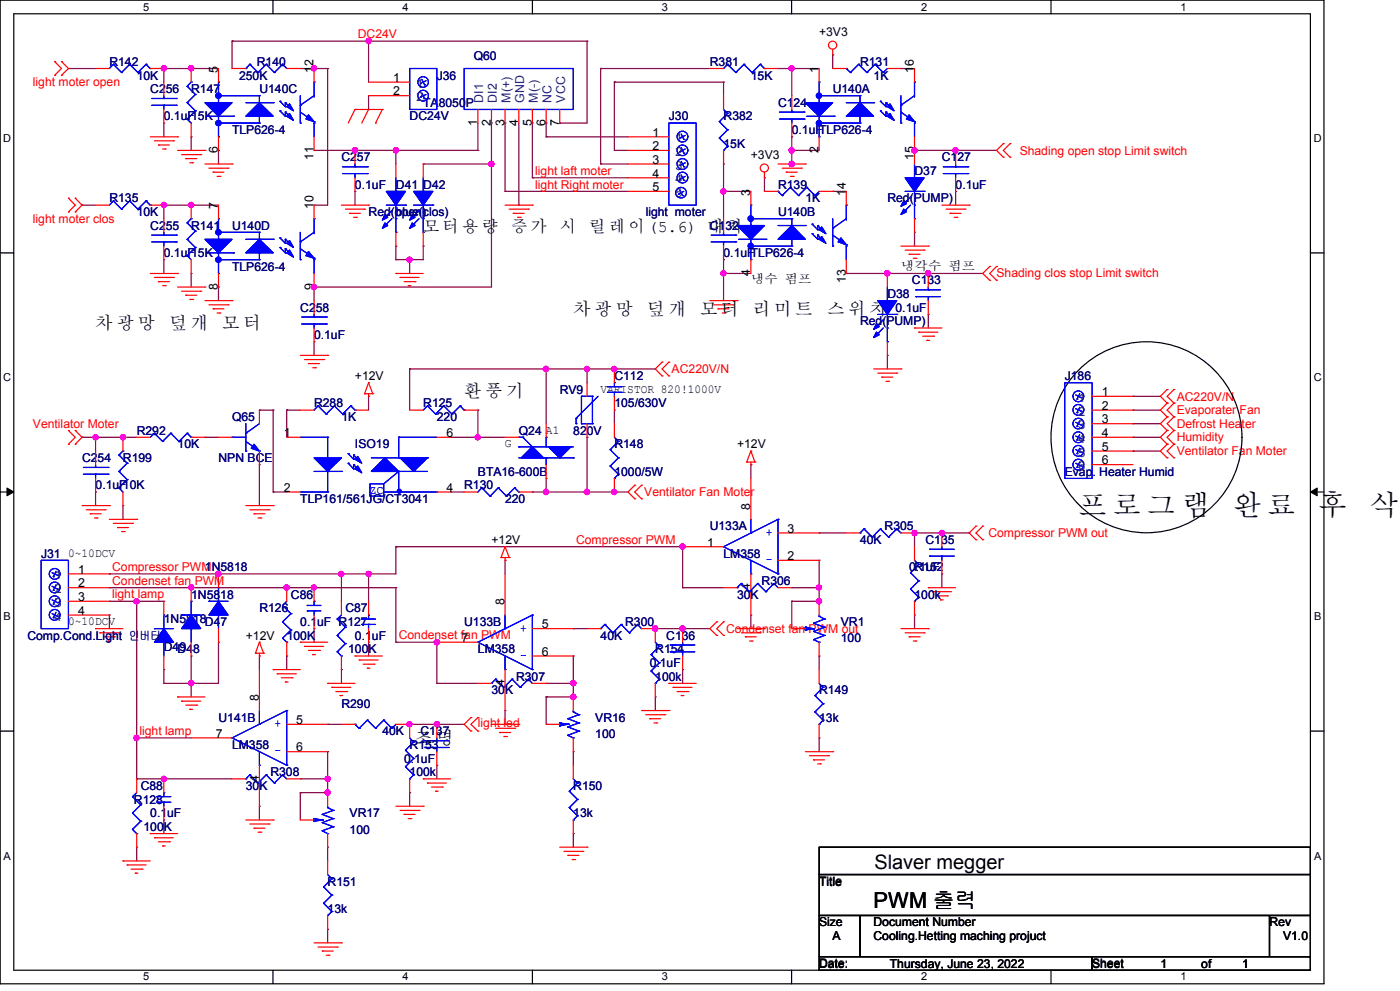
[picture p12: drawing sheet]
<svg xmlns="http://www.w3.org/2000/svg" width="297mm" height="210mm" viewBox="0 0 297 210" stroke-linecap="round" stroke-linejoin="round" font-family="sans-serif">
<defs><g id="words">
<g font-size="6">
<text x="228.5" y="109">프 로 그 램</text>
<text x="261.3" y="109">완 료</text>
<text x="279.4" y="109">후</text>
<text x="290.4" y="109">삭 제</text>
</g>
<text font-size="4.6" x="185.1" y="192.3">PWM 출력</text>
<text font-size="4.2" x="185.3" y="184">Slaver megger</text>
<g font-size="3.7">
<text x="20.2" y="69.6">차 광 망</text>
<text x="35.9" y="69.6">덮 개</text>
<text x="47.1" y="69.6">모 터</text>
<text x="121.5" y="66.7">차 광 망</text>
<text x="137.1" y="66.7">덮 개</text>
<text x="148.4" y="66.7">모 터</text>
<text x="159.6" y="66.7">리 미 트</text>
<text x="175.3" y="66.7">스 위 치</text>
<text x="98.3" y="84.1">환 풍 기</text>
<text x="87.9" y="157.6">조 명</text>
</g>
<g font-size="3.5">
<text x="89.7" y="49.1">모 터 용 량</text>
<text x="108.3" y="49.1">증 가</text>
<text x="118.7" y="49.1">시</text>
<text x="124.9" y="49.1">릴 레 이 (5.6) 대 치</text>
</g>
<g font-size="2.6" fill="#f00">
<text x="75.8" y="8.1">DC24V</text>
<text x="7" y="18.3">light moter open</text>
<text x="216.1" y="32.7">Shading open stop Limit switch</text>
<text x="113.4" y="37.1">light laft moter</text>
<text x="113.4" y="39.9">light Right moter</text>
<text x="7" y="47.2">light moter clos</text>
<text x="211.2" y="58.8">Shading clos stop Limit switch</text>
<text x="142.3" y="79">AC220V/N</text>
<text x="249.4" y="84.8">AC220V/N</text>
<text x="249.4" y="87.7">Evaporater Fan</text>
<text x="7" y="90.6">Ventilator Moter</text>
<text x="249.4" y="90.6">Defrost Heater</text>
<text x="249.4" y="93.5">Humidity</text>
<text x="249.4" y="96.4">Ventilator Fan Moter</text>
<text x="136.5" y="105.1">Ventilator Fan Moter</text>
<text x="209.4" y="113.8">Compressor PWM out</text>
<text x="122.1" y="115.2">Compressor PWM</text>
<text x="23.8" y="121">Compressor PWM</text>
<text x="23.8" y="123.9">Condenset fan PWM</text>
<text x="23.8" y="126.8">light lamp</text>
<text x="84.5" y="135.4">Condenset fan PWM</text>
<text x="153.9" y="134">Condenset fan PWM out</text>
<text x="29.6" y="155.7">light lamp</text>
<text x="101.3" y="154">light led</text>
</g>
<g font-size="2.6">
<text x="173.6" y="7.6">+3V3</text>
<text x="46.2" y="15.4" transform="rotate(-90 46.2 15.4)">5</text>
<text x="66.4" y="15.4" transform="rotate(-90 66.4 15.4)">12</text>
<text x="83.3" y="17.3">1</text>
<text x="173.5" y="15.4" transform="rotate(-90 173.5 15.4)">1</text>
<text x="193.7" y="15.4" transform="rotate(-90 193.7 15.4)">16</text>
<text x="83.3" y="20.2">2</text>
<text x="101.2" y="26.7" transform="rotate(-90 101.2 26.7)">1</text>
<text x="104" y="26.7" transform="rotate(-90 104 26.7)">2</text>
<text x="106.9" y="26.7" transform="rotate(-90 106.9 26.7)">3</text>
<text x="109.8" y="26.7" transform="rotate(-90 109.8 26.7)">4</text>
<text x="112.7" y="26.7" transform="rotate(-90 112.7 26.7)">5</text>
<text x="115.6" y="26.7" transform="rotate(-90 115.6 26.7)">6</text>
<text x="118.5" y="26.7" transform="rotate(-90 118.5 26.7)">7</text>
<text x="138.3" y="28.9">1</text>
<text x="46.2" y="32.5" transform="rotate(-90 46.2 32.5)">6</text>
<text x="66.4" y="33.9" transform="rotate(-90 66.4 33.9)">11</text>
<text x="138.3" y="31.8">2</text>
<text x="138.3" y="34.7">3</text>
<text x="159.1" y="33.6">+3V3</text>
<text x="173.5" y="32.5" transform="rotate(-90 173.5 32.5)">2</text>
<text x="193.7" y="33.9" transform="rotate(-90 193.7 33.9)">15</text>
<text x="138.3" y="37.6">4</text>
<text x="138.3" y="40.5">5</text>
<text x="159" y="41.4" transform="rotate(-90 159 41.4)">3</text>
<text x="179.2" y="41.4" transform="rotate(-90 179.2 41.4)">14</text>
<text x="46.2" y="44.3" transform="rotate(-90 46.2 44.3)">7</text>
<text x="66.4" y="44.3" transform="rotate(-90 66.4 44.3)">10</text>
<text x="159" y="58.5" transform="rotate(-90 159 58.5)">4</text>
<text x="179.2" y="59.9" transform="rotate(-90 179.2 59.9)">13</text>
<text x="190.9" y="57.1">냉각수 펌프</text>
<text x="46.2" y="61.4" transform="rotate(-90 46.2 61.4)">8</text>
<text x="66.4" y="61.4" transform="rotate(-90 66.4 61.4)">9</text>
<text x="159.1" y="60">냉수 펌프</text>
<text x="75.2" y="80.5">+12V</text>
<text x="127.3" y="83.2">VARISTOR 820!1000V</text>
<text x="233.5" y="83.9">1</text>
<text x="233.5" y="86.8">2</text>
<text x="233.5" y="89.7">3</text>
<text x="60.2" y="92.6">1</text>
<text x="94.6" y="92.6">6</text>
<text x="107" y="94.7">G</text>
<text x="156.2" y="94.9">+12V</text>
<text x="233.5" y="92.6">4</text>
<text x="233.5" y="95.5">5</text>
<text x="233.5" y="98.4">6</text>
<text x="60.2" y="104.2">2</text>
<text x="94.6" y="104.2">4</text>
<text x="159" y="108" transform="rotate(-90 159 108)">8</text>
<text x="166.9" y="112.8">3</text>
<text x="14.4" y="117.9">0~10DCV</text>
<text x="104.2" y="115.2">+12V</text>
<text x="149.9" y="115.8">1</text>
<text x="166.9" y="118.6">2</text>
<text x="16.5" y="121.5">1</text>
<text x="16.5" y="124.4">2</text>
<text x="159" y="125" transform="rotate(-90 159 125)">4</text>
<text x="16.5" y="127.3">3</text>
<text x="16.5" y="130.2">4</text>
<text x="106.9" y="128.2" transform="rotate(-90 106.9 128.2)">8</text>
<text x="14.4" y="132.4">0~10DCV</text>
<text x="52.1" y="135.5">+12V</text>
<text x="97.8" y="136">7</text>
<text x="114.9" y="133.1">5</text>
<text x="114.9" y="138.9">6</text>
<text x="54.8" y="148.5" transform="rotate(-90 54.8 148.5)">8</text>
<text x="106.9" y="145.3" transform="rotate(-90 106.9 145.3)">4</text>
<text x="62.8" y="153.4">5</text>
<text x="45.7" y="156.3">7</text>
<text x="62.8" y="159.2">6</text>
<text x="54.8" y="165.6" transform="rotate(-90 54.8 165.6)">4</text>
<text x="173.6" y="187.6">Title</text>
<text x="173.6" y="196.2">Size</text>
<text x="185.1" y="196.2">Document Number</text>
<text x="269" y="196.2">Rev</text>
<text x="176.4" y="199.2">A</text>
<text x="185.1" y="199.2">Cooling.Hetting maching projuct</text>
<text x="271.9" y="199.2">V1.0</text>
<text x="173.6" y="205">Date:</text>
<text x="188.6" y="205">Thursday, June 23, 2022</text>
<text x="231.4" y="205">Sheet</text>
<text x="245.9" y="205">1</text>
<text x="254.6" y="205">of</text>
<text x="263.2" y="205">1</text>
</g>
<g font-size="2.6" fill="#000080">
<text x="23.2" y="13.9">R142</text>
<text x="29" y="16.8">10K</text>
<text x="50.7" y="16.8">250K</text>
<text x="54.4" y="13.9">R140</text>
<text x="92.6" y="16.8">J36</text>
<text x="100.4" y="12.8">Q60</text>
<text x="150.4" y="13.9">R381</text>
<text x="159.1" y="16.8">15K</text>
<text x="182.3" y="13.9">R131</text>
<text x="185.1" y="16.8">1K</text>
<text x="31.8" y="19.7">C256</text>
<text x="40.5" y="19.7">R147</text>
<text x="55" y="19.7">U140C</text>
<text x="89.7" y="22.6">TA8050P</text>
<text x="164.9" y="22.6">C124</text>
<text x="176.5" y="19.7">U140A</text>
<text x="34.7" y="25.5">0.1uF15K</text>
<text x="49.2" y="28.4">TLP626-4</text>
<text x="86.8" y="25.5">DC24V</text>
<text x="141.7" y="25.5">J30</text>
<text x="153.3" y="25.5">R382</text>
<text x="167.8" y="28.4">0.1uF</text>
<text x="173.6" y="28.4">TLP626-4</text>
<text x="72.4" y="34.2">C257</text>
<text x="153.3" y="31.3">15K</text>
<text x="199.6" y="34.2">C127</text>
<text x="75.2" y="40">0.1uF</text>
<text x="83.9" y="40">D41</text>
<text x="89.7" y="40">D42</text>
<text x="164.9" y="40">R139</text>
<text x="193.8" y="37.1">D37</text>
<text x="202.5" y="40">0.1uF</text>
<text x="23.2" y="42.9">R135</text>
<text x="29" y="45.8">10K</text>
<text x="78.1" y="45.8">Red(open)</text>
<text x="83.9" y="45.8">blue(clos)</text>
<text x="136.8" y="45.8">light moter</text>
<text x="164.9" y="45.8">U140B</text>
<text x="170.7" y="42.9">1K</text>
<text x="188" y="42.9">Red(PUMP)</text>
<text x="31.8" y="48.7">C255</text>
<text x="40.5" y="48.7">R141</text>
<text x="49.2" y="48.7">U140D</text>
<text x="150.4" y="48.7">C132</text>
<text x="34.7" y="54.5">0.1uF15K</text>
<text x="49.2" y="57.3">TLP626-4</text>
<text x="153.3" y="54.5">0.1uF</text>
<text x="159.1" y="54.5">TLP626-4</text>
<text x="188.1" y="63.1">D38</text>
<text x="193.3" y="60.3">C133</text>
<text x="63.6" y="66">C258</text>
<text x="66.6" y="71.8">0.1uF</text>
<text x="182.3" y="68.9">Red(PUMP)</text>
<text x="189.8" y="66">0.1uF</text>
<text x="118.6" y="83.4">RV9</text>
<text x="130.2" y="80.5">C112</text>
<text x="225.6" y="80.5">J186</text>
<text x="49.2" y="89.2">Q65</text>
<text x="66.6" y="86.3">R288</text>
<text x="72.4" y="89.2">1K</text>
<text x="89.7" y="86.3">R125</text>
<text x="92.6" y="89.2">220</text>
<text x="130.2" y="86.3">105/630V</text>
<text x="29" y="92.1">R292</text>
<text x="37.6" y="94.9">10K</text>
<text x="75.2" y="94.9">ISO19</text>
<text x="109.9" y="92.1">Q24 A1</text>
<text x="121.5" y="92.1">820V</text>
<text x="130.2" y="94.9">R148</text>
<text x="17.4" y="97.9">C254</text>
<text x="26" y="97.9">R199</text>
<text x="46.3" y="97.9">NPN BCE</text>
<text x="101.3" y="100.7">BTA16-600B</text>
<text x="130.2" y="100.7">1000/5W</text>
<text x="225.6" y="100.7">Evap. Heater Humid</text>
<text x="20.3" y="103.7">0.1uF10K</text>
<text x="63.6" y="106.5">TLP161/561JG/CT3041</text>
<text x="98.4" y="103.7">R130</text>
<text x="107" y="106.5">220</text>
<text x="150.4" y="112.3">U133A</text>
<text x="187.5" y="112.3">R305</text>
<text x="8.7" y="118.1">J31</text>
<text x="153.3" y="118.1">LM358</text>
<text x="182.3" y="115.2">40K</text>
<text x="196.1" y="115.2">C135</text>
<text x="43.4" y="121">1N5818</text>
<text x="161.4" y="123.9">R306</text>
<text x="192.7" y="121">0.1uF</text>
<text x="193.8" y="121">R152</text>
<text x="40.5" y="126.8">1N5818</text>
<text x="55" y="129.7">R126</text>
<text x="61.7" y="126.8">C86</text>
<text x="73.2" y="129.7">C87</text>
<text x="156.2" y="126.8">30K</text>
<text x="193.8" y="126.8">100k</text>
<text x="5.8" y="135.5">Comp.Cond.Light 인버터</text>
<text x="34.7" y="137.8">D49</text>
<text x="34.7" y="132">1N5818D47</text>
<text x="60.8" y="135.5">100K</text>
<text x="63.6" y="132.6">0.1uF R127</text>
<text x="75.2" y="135.5">0.1uF</text>
<text x="98.4" y="132.6">U133B</text>
<text x="127.3" y="135.5">40K</text>
<text x="132.5" y="132.6">R300</text>
<text x="141.2" y="135.5">C136</text>
<text x="178.2" y="132.6">VR1</text>
<text x="178.2" y="136.1">100</text>
<text x="37.6" y="138.4">D48</text>
<text x="73.8" y="138.4">100K</text>
<text x="101.3" y="138.4">LM358</text>
<text x="137.7" y="141.3">0.1uF</text>
<text x="138.9" y="138.4">R154</text>
<text x="72.4" y="149.9">R290</text>
<text x="104.2" y="147.1">30K</text>
<text x="109.4" y="144.2">R307</text>
<text x="138.9" y="144.2">100k</text>
<text x="173.6" y="147.1">R149</text>
<text x="46.3" y="152.8">U141B</text>
<text x="81" y="155.7">40K</text>
<text x="89.1" y="155.7">C137</text>
<text x="126.1" y="152.8">VR16</text>
<text x="173.6" y="152.8">13k</text>
<text x="49.2" y="158.6">LM358</text>
<text x="85.6" y="161.5">0.1uF</text>
<text x="86.8" y="158.6">R153</text>
<text x="126.1" y="156.3">100</text>
<text x="29.8" y="167.3">C88</text>
<text x="52.1" y="167.3">30K</text>
<text x="57.3" y="164.4">R308</text>
<text x="86.8" y="164.4">100k</text>
<text x="121.5" y="167.3">R150</text>
<text x="28.4" y="170.2">R128</text>
<text x="31.8" y="173.1">0.1uF</text>
<text x="74.1" y="173.1">VR17</text>
<text x="121.5" y="173.1">13k</text>
<text x="30.4" y="176">100K</text>
<text x="74.1" y="176.6">100</text>
<text x="69.4" y="187.6">R151</text>
<text x="69.4" y="193.4">13k</text>
</g>
<g font-size="2.6" fill="#004080">
<text x="88.3" y="18.6">1</text>
<text x="88.3" y="21.5">2</text>
<text x="102.4" y="21.7" transform="rotate(-90 102.4 21.7)">DI1</text>
<text x="105.3" y="21.7" transform="rotate(-90 105.3 21.7)">DI2</text>
<text x="108.2" y="21.7" transform="rotate(-90 108.2 21.7)">M(+)</text>
<text x="111.1" y="21.7" transform="rotate(-90 111.1 21.7)">GND</text>
<text x="114" y="21.7" transform="rotate(-90 114 21.7)">M(-)</text>
<text x="116.9" y="21.7" transform="rotate(-90 116.9 21.7)">NC</text>
<text x="119.8" y="21.7" transform="rotate(-90 119.8 21.7)">VCC</text>
<text x="143.2" y="30.2">1</text>
<text x="143.2" y="33">2</text>
<text x="143.2" y="35.9">3</text>
<text x="143.2" y="38.8">4</text>
<text x="143.2" y="41.7">5</text>
<text x="228.6" y="85.1">1</text>
<text x="228.6" y="88">2</text>
<text x="228.6" y="90.9">3</text>
<text x="228.6" y="93.8">4</text>
<text x="228.6" y="96.7">5</text>
<text x="228.6" y="99.6">6</text>
<text x="11.6" y="122.7">1</text>
<text x="11.6" y="125.7">2</text>
<text x="11.6" y="128.5">3</text>
<text x="11.6" y="131.5">4</text>
</g>
<g font-size="2.6" fill="#00f">
<text x="78.4" y="104.5">ZC</text>
<text x="162.3" y="113.5">+</text>
<text x="162.3" y="119.3">-</text>
<text x="110.2" y="133.8">+</text>
<text x="110.2" y="139.6">-</text>
<text x="58.1" y="154.1">+</text>
<text x="58.1" y="159.8">-</text>
</g>
<g font-size="2.3">
<text x="30.4" y="2.2">5</text>
<text x="85.3" y="2.2">4</text>
<text x="140.3" y="2.2">3</text>
<text x="195.2" y="2.2">2</text>
<text x="250.2" y="2.2">1</text>
<text x=".7" y="30.1">D</text>
<text x="278.4" y="30.1">D</text>
<text x=".7" y="80.7">C</text>
<text x="278.4" y="80.7">C</text>
<text x=".8" y="131.4">B</text>
<text x="278.5" y="131.4">B</text>
<text x=".8" y="182.1">A</text>
<text x="278.5" y="182.1">A</text>
<text x="30.4" y="207.6">5</text>
<text x="85.3" y="207.6">4</text>
<text x="140.3" y="207.6">3</text>
<text x="195.2" y="207.6">2</text>
<text x="250.2" y="207.6">1</text>
</g>
</g></defs>
<g fill="none" stroke="#000" stroke-width=".25">
<path d="M0 0h280.6v208.4h-280.6zM2.9 2.9h274.8v202.6h-274.8zM57.8 0v2.9M112.8 0v2.9M167.8 0v2.9M222.7 0v2.9M0 53.6h2.9M277.7 53.6h2.9M0 104.2h2.9M277.7 104.2h2.9M0 154.9h2.9M277.7 154.9h2.9"/>
<path d="M173.6 179.4h104.1v5.8h-104.1zM173.6 185.2h104.1v8.7h-104.1zM173.6 193.9h8.7v8.7h-8.7zM182.3 193.9h86.7v8.7h-86.7zM269 193.9h8.7v8.7h-8.7zM57.8 205.5v2.9M112.8 205.5v2.9M167.8 205.5v2.9M173.6 202.6h57.8v2.9h-57.8zM222.7 205.5v2.9M231.4 202.6h46.3v2.9h-46.3z"/>
<circle cx="243" cy="92.6" r="20.2"/>
</g>
<path d="M1.5 103.4l1.4 .8-1.4 .8zM277.7 104.2l1.4-.8v1.6z" fill="#000" stroke="#000" stroke-width=".21"/>
<g fill="none" stroke="#800040" stroke-width=".25">
<path d="M14.5 14.5h5.8M14.5 14.5h.1M34.7 14.5h11.6M34.7 14.5h.1M34.7 14.5v2.9M40.5 14.5h.1M49.2 8.7h.1M49.2 8.7v5.8M49.2 8.7h75.2M63.6 14.5h5.8M63.6 14.5h.1M66.6 14.5h.1"/>
<path d="M69.4 14.5h.1M69.4 14.5v29h-2.8M78.1 8.7h.1M78.1 8.7v8.7M124.4 8.7h.1M124.4 8.7v17.4h-5.8M127.3 14.5h.1M127.3 14.5h23.1M127.3 14.5v20.2M130.2 17.4h.1M130.2 17.4v14.5M130.2 17.4h23.1"/>
<path d="M153.3 17.4h.1M153.3 17.4v2.9M164.9 14.5h.1M164.9 14.5h8.7M167.8 14.5h.1M167.8 14.5v5.8M176.5 11.6h.1M176.5 11.6v2.9M190.9 14.5h.1M190.9 14.5h2.9M34.7 26.1h.1M34.7 26.1v2.9"/>
<path d="M40.5 29h.1M40.5 29v2.9M46.3 31.9h.1M46.3 31.9v2.8M66.6 31.9h34.7M66.6 31.9h.1M75.2 31.9h.1M78.1 20.3h.1M78.1 20.3v2.9M83.9 31.9h.1M83.9 31.9v2.8M89.7 34.7h14.5"/>
<path d="M89.7 34.7h.1M101.3 31.9h.1M101.3 26.1v5.8M104.2 34.7h.1M104.2 26.1h.1M104.2 26.1v34.7h-37.6M107 26.1h.1M107 26.1v14.4M109.9 26.1v17.4M112.8 37.7h20.3M112.8 37.7h.1M112.8 26.1h.1"/>
<path d="M112.8 26.1v11.6M115.7 29h17.4M115.7 29h.1M115.7 26.1h.1M115.7 26.1v2.9M118.6 26.1h.1M127.3 34.7h5.8M127.3 34.7h.1M130.2 31.9h.1M130.2 31.9h2.9M153.3 34.7h.1M153.3 34.7v11.6"/>
<path d="M162 37.7h.1M162 37.7v2.8M167.8 31.9h5.8M167.8 31.9h.1M167.8 29h.1M167.8 29v5.7M193.8 31.9h17.4M193.8 31.9h.1M202.5 31.9h.1M17.4 43.5h.1M17.4 43.5h2.9M34.7 43.5h11.6"/>
<path d="M34.7 55h.1M34.7 43.5h.1M34.7 43.5v2.8M34.7 55v2.9M40.5 57.9h.1M40.5 43.5h.1M40.5 57.9v2.9M66.6 43.5h.1M75.2 40.5h.1M75.2 40.5v3M83.9 52.1h.1M83.9 55h.1"/>
<path d="M83.9 52.1v2.9M86.8 55h.1M86.8 55v2.9M89.7 52.1h.1M89.7 52.1v2.9h-5.8M107 40.5h26.1M107 40.5h.1M109.9 43.5h.1M153.3 57.9h5.8M153.3 40.5h5.8M153.3 57.9h.1M153.3 40.5h.1"/>
<path d="M153.3 55h.1M153.3 55v8.7M176.5 40.5h.1M176.5 40.5h2.8M179.3 57.9h29M179.3 57.9h.1M188.1 57.9h.1M193.8 49.2h.1M193.8 49.2v2.9M196.7 57.9h.1M202.5 40.5h.1M202.5 40.5v3"/>
<path d="M46.3 60.8h.1M46.3 60.8v2.9M66.6 60.8h.1M66.6 72.4h.1M66.6 60.8v2.9M66.6 72.4v2.9M86.8 78.1h52.1M86.8 78.1h.1M86.8 78.1v8.8M115.7 78.1h.1M115.7 78.1v11.6M124.4 78.1h.1"/>
<path d="M124.4 78.1v3M130.2 78.1h.1M188.1 75.3h.1M188.1 75.3v2.8M196.7 66.6h.1M196.7 66.6v2.9M17.4 92.6h.1M17.4 92.6h11.6M20.3 92.6h.1M20.3 92.6v2.9M26 92.6h.1M43.4 92.6h2.9"/>
<path d="M43.4 92.6h.1M55 86.9h.1M55 98.4h.1M55 98.4v8.7M55 86.9h2.9M57.9 86.9h.1M57.9 86.9v17.3M60.8 86.9h.1M60.8 86.9v5.7M60.8 86.9h2.8M78.1 83.9h.1M78.1 83.9v3"/>
<path d="M95.5 92.6h11.5M95.5 92.6h.1M101.3 92.6h.1M101.3 86.9h.1M101.3 86.9v5.7M124.4 92.6h.1M124.4 92.6v11.6M130.2 86.9h.1M130.2 86.9v2.8M159.1 98.4h.1M159.1 98.4v2.9M240.1 92.6h5.8"/>
<path d="M240.1 86.9h5.8M240.1 83.9h5.8M240.1 89.7h5.8M240.1 95.5h5.8M240.1 83.9h.1M240.1 86.9h.1M240.1 89.7h.1M240.1 92.6h.1M240.1 95.5h.1M20.3 104.2h.1M20.3 104.2v2.9M26 107.1h.1"/>
<path d="M26 107.1v2.9M57.9 104.2h2.9M57.9 104.2h.1M83.9 115.8h.1M83.9 115.8v5.8h-60.7M83.9 115.8h60.8M95.5 104.2h.1M95.5 104.2h2.9M107 118.7h.1M107 118.7v2.9M112.8 104.2h20.3M112.8 104.2h.1"/>
<path d="M115.7 101.3h.1M115.7 104.2h.1M115.7 101.3v2.9M124.4 104.2h.1M130.2 104.2h.1M144.7 115.8h.1M144.7 115.8v8.7M173.6 112.9h.1M173.6 118.7h.1M173.6 118.7v8.7h-5.8M173.6 112.9h5.7M193.8 112.9h.1"/>
<path d="M193.8 112.9v2.9M193.8 112.9h11.6M199.6 112.9h.1M205.4 112.9h.1M23.2 124.5h60.7M23.2 127.4h11.5M23.2 130.3h.1M23.2 127.4h.1M23.2 121.6h.1M23.2 124.5h.1M23.2 130.3v2.9M29 127.4v37.6"/>
<path d="M34.7 127.4h.1M40.5 138.9h.1M40.5 124.5h.1M40.5 138.9v8.7M46.3 136h.1M46.3 121.6h.1M46.3 136v8.7h-11.6M55 138.9h.1M55 138.9v2.9M60.8 138.9h.1M60.8 124.5h.1M60.8 138.9v2.9"/>
<path d="M66.6 124.5h.1M66.6 133.2h.1M66.6 133.2v2.8M72.4 121.6h.1M72.4 121.6v5.8M78.1 121.6h.1M78.1 136h.1M78.1 121.6v5.8M78.1 136v2.9M83.9 136h8.7M83.9 136h.1M83.9 124.5h.1"/>
<path d="M83.9 124.5v11.5M92.6 136h.1M92.6 136v8.7M121.5 133.2h2.9M121.5 133.2h.1M121.5 138.9h.1M121.5 138.9v8.7h-5.8M138.9 133.2h.1M138.9 133.2h11.5M144.7 124.5h8.6M144.7 124.5h.1M144.7 133.2h.1"/>
<path d="M159.1 130.3h.1M159.1 130.3v2.9M167.8 124.5h5.8M167.8 124.5h.1M167.8 127.4h.1M167.8 127.4v5.8M173.6 124.5h.1M173.6 138.9h.1M173.6 138.9v2.9M193.8 130.3h.1M193.8 130.3v2.9M199.6 121.6h.1"/>
<path d="M199.6 121.6v2.9M29 156.3h.1M29 156.3h11.5M34.7 141.8h.1M34.7 144.7h.1M34.7 141.8v2.9M40.5 144.7h.1M69.4 153.4h3M69.4 153.4h.1M69.4 159.2h.1M69.4 159.2v8.7h-5.8M72.4 141.8h.1"/>
<path d="M72.4 141.8v2.9M86.8 153.4h.1M86.8 153.4h11.6M92.6 144.7h8.7M92.6 153.4h.1M92.6 144.7h.1M107 150.5h.1M107 150.5v2.9M115.7 144.7h.1M115.7 147.6h.1M115.7 147.6v5.8M115.7 144.7h5.8"/>
<path d="M121.5 144.7h.1M121.5 159.2h.1M121.5 159.2v2.9M138.9 147.6h.1M138.9 147.6v2.9M144.7 141.8h.1M144.7 141.8v2.9M173.6 156.3h.1M173.6 156.3v2.9M29 179.4h.1M29 165h.1M29 179.4v3"/>
<path d="M29 165h20.2M34.7 165h.1M34.7 173.7h.1M34.7 173.7v2.9M55 170.8h.1M55 170.8v2.9M63.6 165h5.8M63.6 165h.1M63.6 167.9h.1M63.6 167.9v5.8M69.4 165h.1M69.4 179.4h.1"/>
<path d="M69.4 179.4v3M86.8 167.9h.1M86.8 167.9v2.9M92.6 162.1h.1M92.6 162.1v2.9M121.5 176.6h.1M121.5 176.6v2.8M69.4 196.8h.1M69.4 196.8v2.9"/>
</g>
<g fill="#f0f" stroke="#f0f" stroke-width=".25">
<circle cx="66.5" cy="124.4" r=".55"/>
<circle cx="78.1" cy="121.6" r=".55"/>
<circle cx="92.6" cy="153.4" r=".55"/>
<circle cx="202.5" cy="31.8" r=".56"/>
<circle cx="193.8" cy="31.8" r=".56"/>
<circle cx="188" cy="57.9" r=".55"/>
<circle cx="167.8" cy="34.7" r=".55"/>
<circle cx="20.3" cy="92.6" r=".55"/>
<circle cx="26" cy="92.6" r=".55"/>
<circle cx="101.2" cy="92.6" r=".55"/>
<circle cx="40.5" cy="43.4" r=".55"/>
<circle cx="34.7" cy="43.4" r=".55"/>
<circle cx="40.5" cy="14.5" r=".55"/>
<circle cx="34.7" cy="14.5" r=".55"/>
<circle cx="104.1" cy="34.7" r=".56"/>
<circle cx="115.7" cy="78.1" r=".55"/>
<circle cx="130.2" cy="78.1" r=".55"/>
<circle cx="124.4" cy="78.1" r=".55"/>
<circle cx="130.1" cy="104.2" r=".56"/>
<circle cx="115.7" cy="104.2" r=".56"/>
<circle cx="144.6" cy="115.8" r=".55"/>
<circle cx="173.5" cy="124.4" r=".55"/>
<circle cx="173.5" cy="127.4" r=".55"/>
<circle cx="121.5" cy="144.7" r=".55"/>
<circle cx="121.5" cy="147.6" r=".56"/>
<circle cx="28.9" cy="156.3" r=".55"/>
<circle cx="34.7" cy="165" r=".55"/>
<circle cx="69.4" cy="165" r=".55"/>
<circle cx="69.4" cy="167.8" r=".55"/>
<circle cx="92.6" cy="136" r=".55"/>
<circle cx="28.9" cy="127.4" r=".55"/>
<circle cx="199.6" cy="112.9" r=".55"/>
<circle cx="144.6" cy="133.1" r=".56"/>
<circle cx="196.7" cy="57.9" r=".55"/>
<circle cx="167.8" cy="14.5" r=".55"/>
<circle cx="167.7" cy="31.8" r=".56"/>
<circle cx="153.3" cy="40.5" r=".55"/>
<circle cx="153.3" cy="57.9" r=".55"/>
<circle cx="124.4" cy="104.2" r=".56"/>
<circle cx="86.8" cy="55" r=".55"/>
<circle cx="66.5" cy="14.5" r=".55"/>
<circle cx="66.5" cy="60.8" r=".56"/>
<circle cx="83.9" cy="31.8" r=".56"/>
<circle cx="75.2" cy="31.8" r=".57"/>
<circle cx="40.5" cy="144.7" r=".55"/>
<circle cx="60.8" cy="124.4" r=".56"/>
<circle cx="40.5" cy="124.4" r=".55"/>
<circle cx="72.3" cy="121.6" r=".55"/>
<circle cx="46.3" cy="121.6" r=".56"/>
<circle cx="193.8" cy="112.9" r=".55"/>
<circle cx="138.8" cy="133.1" r=".56"/>
<circle cx="86.8" cy="153.4" r=".55"/>
<circle cx="78.1" cy="8.7" r=".55"/>
</g>
<g fill="none" stroke="#f00" stroke-width=".25">
<path d="M11.6 13l1.4 1.5-1.4 1.5M11.6 16h.1M11.6 13h.1M13 13h.1M13 16h.1M13 13l1.5 1.5-1.5 1.5M20.3 14.5h2.9M31.8 14.5h2.9M34.7 17.4v2.9M40.5 14.5v2.9M46.3 14.5v2.9M49.2 14.5h2.9"/>
<path d="M60.8 14.5h2.8M66.6 14.5v2.9M78.1 17.4h8.7M150.4 14.5h2.9M162 14.5h2.9M173.6 14.5v2.9M176.5 11.6h.1M176.5 10.5v1.1M176.5 14.5h2.8M188.1 14.5h2.8M193.8 14.5v2.9M31.8 29h5.8"/>
<path d="M32.7 29.8h4M33.6 30.7h2.3M33.6 30.7h.1M34.5 31.6h.5M34.7 23.2v2.9M35 31.6h.1M36.7 29.8h.1M37.6 29h.1M37.6 31.9h5.8M38.5 32.7h4M39.4 33.6h.1M39.4 33.6h2.3"/>
<path d="M40.2 34.5h.6M40.5 26.1v2.9M40.8 34.5h.1M42.5 32.7h.1M43.4 31.9h.1M43.4 34.7h5.8M44.3 35.6h4M45.2 36.5h2.2M45.2 36.5h.1M46 37.4h.6M46.3 29v2.9M46.6 37.4h.1"/>
<path d="M48.3 35.6h.1M49.2 34.7h.1M66.6 29v2.9M75.2 23.2h.1M75.2 23.2h5.8M75.2 31.9v2.8M75.2 37.7v2.8M75.2 23.2l-1.4 2.9M78.1 23.2h.1M78.1 20.3h8.7M78.1 23.2l-1.4 2.9M79.6 26.1h.1"/>
<path d="M81 23.2h.1M81 23.2l-1.4 2.9M83.9 34.7v3M89.7 34.7v3M101.3 23.2v2.9M104.2 23.2v2.9M107 23.2v2.9M109.9 23.2v2.9M112.8 23.2v2.9M115.7 23.2v2.9M118.6 23.2v2.9M133.1 34.7h8.6"/>
<path d="M133.1 29h8.6M133.1 31.9h8.6M133.1 37.7h8.6M153.3 20.3v2.9M153.3 31.9v2.8M162 37.7h.1M162 36.5v1.2M164.9 34.7h5.8M165.8 35.6h4M166.6 36.5h.1M166.6 36.5h2.3M167.5 37.4h.6"/>
<path d="M167.8 20.3v2.9M167.8 26.1v2.9M168.1 37.4h.1M169.8 35.6h.1M170.7 34.7h.1M173.6 29v2.9M193.8 29v5.7M202.5 31.9v2.8M202.5 37.7v2.8M212.6 30.4h.1M212.6 33.3h.1M212.6 30.4l-1.4 1.5 1.4 1.4"/>
<path d="M214.1 30.4l-1.5 1.5 1.5 1.4M214.1 33.3h.1M214.1 30.4h.1M14.5 44.9h.1M14.5 42h.1M14.5 42l1.4 1.5-1.4 1.4M15.9 42l1.5 1.5-1.5 1.4M15.9 42h.1M15.9 44.9h.1M20.3 43.5h2.9M31.8 43.5h2.9M31.8 57.9h5.8"/>
<path d="M32.7 58.8h4M33.6 59.7h2.3M33.6 59.7h.1M34.7 46.3v2.9M34.7 52.1v2.9M36.7 58.8h.1M37.6 57.9h.1M40.5 43.5v2.8M40.5 55v2.9M46.3 43.5v2.8M46.3 57.9v2.9M66.6 43.5v2.8"/>
<path d="M66.6 57.9v2.9M72.4 43.5h5.7M73.2 44.3h4.1M74.1 45.2h.1M74.1 45.2h2.3M74.9 46h.6M75.5 46h.1M77.3 44.3h.1M78.1 43.5h.1M83.9 57.9h5.8M83.9 57.9h.1M83.9 49.2v2.9"/>
<path d="M84.8 58.8h.1M84.8 58.8h4M85.6 59.7h2.4M88 59.7h.1M89.7 49.2v2.9M107 43.5h5.8M107.9 44.3h4.1M108.8 45.2h2.3M108.8 45.2h.1M109.7 46h.5M110.2 46h.1M112 44.3h.1"/>
<path d="M112.8 43.5h.1M133.1 40.5h8.6M153.3 46.3v2.9M153.3 52.1v2.9M159.1 40.5v3M159.1 55v2.9M162 40.5h2.9M173.6 40.5h2.9M179.3 40.5v3M179.3 55v2.9M188.1 57.9v2.9M190.9 52.1h5.8"/>
<path d="M191.8 53h4M192.7 53.9h.1M192.7 53.9h2.3M193.5 54.7h.6M193.8 46.3v2.9M194.1 54.7h.1M195.8 53h.1M196.7 52.1h.1M196.7 57.9v2.9M199.6 43.5h5.8M200.5 44.3h4M201.3 45.2h.1"/>
<path d="M201.3 45.2h2.4M202.2 46h.6M202.8 46h.1M204.5 44.3h.1M205.4 43.5h.1M209.7 56.4h.1M209.7 59.4h.1M209.7 56.4l-1.4 1.5 1.4 1.5M211.2 56.4l-1.5 1.5 1.5 1.5M211.2 59.4h.1M211.2 56.4h.1M34.5 60.5h.5"/>
<path d="M35 60.5h.1M37.6 60.8h5.8M38.5 61.7h4M39.4 62.5h.1M39.4 62.5h2.3M40.2 63.4h.6M40.8 63.4h.1M42.5 61.7h.1M43.4 60.8h.1M43.4 63.7h5.8M44.3 64.6h4M45.2 65.4h2.2"/>
<path d="M45.2 65.4h.1M46 66.3h.6M46.6 66.3h.1M48.3 64.6h.1M49.2 63.7h.1M63.6 75.3h5.8M64.5 76.2h4.1M65.4 77h.1M65.4 77h2.3M66.3 77.9h.6M66.6 63.7v2.9M66.6 69.5v2.9"/>
<path d="M66.9 77.9h.1M68.6 76.2h.1M69.4 75.3h.1M86.5 60.5h.6M86.5 60.5h.1M130.2 78.1v3M140.3 76.7l-1.4 1.4 1.4 1.5M140.3 76.7h.1M140.3 79.6h.1M141.7 79.6h.1M141.7 76.7h.1M141.7 76.7l-1.4 1.4 1.4 1.5"/>
<path d="M150.4 63.7h5.8M151.3 64.6h4.1M152.1 65.4h.1M152.1 65.4h2.4M153 66.3h.6M153.6 66.3h.1M155.4 64.6h.1M156.2 63.7h.1M185.1 78.1h5.8M186 79h4M186.9 79.9h.1M186.9 79.9h2.3"/>
<path d="M188.1 72.4v2.9M190 79h.1M190.9 78.1h.1M193.8 69.5h5.8M193.8 69.5h.1M194.7 70.4h4M194.7 70.4h.1M195.5 71.2h2.4M196.4 72.1h.6M196.4 72.1h.1M196.7 63.7v2.9M197.9 71.2h.1"/>
<path d="M14.5 94.1h.1M14.5 91.2h.1M14.5 91.2l1.4 1.4-1.4 1.5M15.9 91.2l1.5 1.4-1.5 1.5M15.9 91.2h.1M15.9 94.1h.1M20.3 95.5v2.9M26 92.6v2.9M29 92.6h2.8M40.5 92.6h2.9M46.3 92.6h2.9M55 86.9v2.8"/>
<path d="M55 95.5v2.9M60.8 92.6h2.8M63.6 86.9h3M75.2 86.9h2.9M77.3 83.4h1.7M77.3 83.4h.1M78.1 83.9h.1M78.1 81.1h.1M78.1 83.4v.5M78.1 81.1l.9 2.3M78.1 81.1l-.8 2.3M79 83.4h.1"/>
<path d="M86.8 86.9h2.9M92.6 92.6h2.9M98.4 86.9h2.9M107 92.6h2.9M115.7 89.7v2.9M115.7 98.4v2.9M124.4 81.1v2.8M124.4 89.7v2.9M130.2 83.9v3M130.2 89.7v2.9M158.2 97.9h1.8M158.2 97.9h.1"/>
<path d="M159.1 98.4h.1M159.1 95.5h.1M159.1 97.9v.5M159.1 95.5l.9 2.4M159.1 95.5l-.9 2.4M160 97.9h.1M187.8 80.8h.5M188.3 80.8h.1M231.4 92.6h8.7M231.4 86.9h8.7M231.4 83.9h8.7M231.4 89.7h8.7"/>
<path d="M231.4 95.5h8.7M231.4 98.4h8.7M247.3 82.5h.1M247.3 85.4h.1M247.3 88.3h.1M247.3 91.2h.1M247.3 94.1h.1M247.3 97h.1M247.3 82.5l-1.4 1.4 1.4 1.5M247.3 85.4l-1.4 1.5 1.4 1.4M247.3 88.3l-1.4 1.4 1.4 1.5M247.3 91.2l-1.4 1.4 1.4 1.5"/>
<path d="M247.3 94.1l-1.4 1.4 1.4 1.5M248.8 82.5l-1.5 1.4 1.5 1.5M248.8 85.4l-1.5 1.5 1.5 1.4M248.8 88.3l-1.5 1.4 1.5 1.5M248.8 91.2l-1.5 1.4 1.5 1.5M248.8 94.1l-1.5 1.4 1.5 1.5M248.8 85.4h.1M248.8 82.5h.1M248.8 88.3h.1M248.8 91.2h.1M248.8 94.1h.1M248.8 97h.1"/>
<path d="M17.4 107.1h5.8M18.3 108h4M19.1 108.8h2.3M19.1 108.8h.1M20 109.7h.6M20.3 101.3v2.9M20.6 109.7h.1M22.3 108h.1M23.2 107.1h.1M23.2 110h5.8M24 110.9h4.1M24.9 111.7h.1"/>
<path d="M24.9 111.7h2.3M25.8 112.6h.5M26 104.2v2.9M26.3 112.6h.1M28.1 110.9h.1M29 110h.1M52.1 107.1h5.8M52.9 108h4.1M53.8 108.8h.1M53.8 108.8h2.4M54.7 109.7h.6M55.3 109.7h.1"/>
<path d="M57 108h.1M57.9 107.1h.1M60.8 104.2h2.8M92.6 104.2h2.9M98.4 104.2h2.9M106.2 118.1h.1M106.2 118.1h1.7M107 115.8l-.8 2.3M107 118.7h.1M107 115.8h.1M107 118.1v.6M107 115.8l.9 2.3"/>
<path d="M107.9 118.1h.1M109.9 104.2h2.9M130.2 101.3v2.9M134.5 102.8l-1.4 1.4 1.4 1.4M134.5 102.8h.1M134.5 105.6h.1M136 105.6h.1M136 102.8h.1M136 102.8l-1.5 1.4 1.5 1.4M144.7 115.8h8.6M159.1 101.3v8.7M164.9 112.9h8.7"/>
<path d="M164.9 118.7h8.7M179.3 112.9h3M190.9 112.9h2.9M193.8 115.8v2.9M199.6 112.9v2.9M199.6 118.7v2.9M206.8 111.4h.1M206.8 114.3h.1M206.8 111.4l-1.4 1.5 1.4 1.4M208.3 111.4l-1.5 1.5 1.5 1.4M208.3 114.3h.1M208.3 111.4h.1"/>
<path d="M14.5 124.5h8.7M14.5 121.6h8.7M14.5 127.4h8.7M14.5 130.3h8.7M20.3 133.2h5.7M20.3 133.2h.1M21.1 134h.1M21.1 134h4.1M22 134.9h2.3M22.9 135.8h.1M22.9 135.8h.6M24.3 134.9h.1"/>
<path d="M34.7 127.4v2.9M34.7 138.9v2.9M40.5 124.5v2.9M40.5 136v2.9M46.3 121.6v2.9M46.3 133.2v2.8M54.1 138.4h1.8M54.1 138.4h.1M55 138.9h.1M55 136h.1M55 138.4v.5M55 136l.9 2.4"/>
<path d="M55 136l-.9 2.4M55.9 138.4h.1M60.8 124.5v2.9M60.8 136v2.9M63.6 136h5.8M63.6 136h.1M64.5 136.9h.1M64.5 136.9h4.1M65.4 137.8h2.3M66.3 138.7h.6M66.3 138.7h.1M66.6 124.5v2.9"/>
<path d="M66.6 130.3v2.9M67.7 137.8h.1M72.4 127.4v2.9M72.4 138.9v2.9M75.2 138.9h.1M75.2 138.9h5.8M76.1 139.8h4M76.1 139.8h.1M78.1 127.4v2.9M78.1 133.2v2.8M92.6 136h8.7M107 121.6v8.7"/>
<path d="M112.8 133.2h8.7M112.8 138.9h8.7M124.4 133.2h2.9M136 133.2h2.9v2.8M144.7 133.2v2.8M144.7 138.9v2.9M151.9 131.7l-1.5 1.5 1.5 1.4M151.9 131.7h.1M151.9 134.6h.1M153.3 134.6h.1M153.3 131.7h.1M153.3 124.5h2.9"/>
<path d="M153.3 131.7l-1.4 1.5 1.4 1.4M156.2 133.2h5.8M157.1 134h4M157.9 134.9h.1M157.9 134.9h2.4M158.8 135.8h.6M159.1 121.6v8.7M159.4 135.8h.1M161.1 134h.1M162 133.2h.1M164.9 124.5h2.9M167.8 133.2h2.9"/>
<path d="M173.6 127.4v2.9M173.6 136v2.9M190.9 133.2h5.8M191.8 134h4M192.7 134.9h.1M192.7 134.9h2.3M193.5 135.8h.6M193.8 127.4v2.9M194.1 135.8h.1M195.8 134h.1M196.7 124.5h5.8M196.7 133.2h.1"/>
<path d="M196.7 124.5h.1M197.6 125.3h4M197.6 125.3h.1M198.5 126.2h2.3M199.3 127.1h.6M199.3 127.1h.1M200.8 126.2h.1M37.6 147.6h.1M37.6 147.6h5.8M38.5 148.5h4M38.5 148.5h.1M39.4 149.4h2.3"/>
<path d="M40.2 150.2h.6M40.2 150.2h.1M40.5 156.3h8.7M41.7 149.4h.1M55 141.8v8.7M57.9 141.8h5.7M57.9 141.8h.1M58.7 142.7h.1M58.7 142.7h4.1M59.6 143.6h2.3M60.5 144.4h.1M60.5 144.4h.6"/>
<path d="M60.8 159.2h8.6M60.8 153.4h8.6M61.9 143.6h.1M69.4 144.7h5.8M69.4 144.7h.1M70.3 145.6h.1M70.3 145.6h4M71.2 146.5h2.3M72.1 147.3h.5M72.1 147.3h.1M72.4 153.4h2.8M73.5 146.5h.1"/>
<path d="M77 140.7h2.3M77.9 141.5h.5M77.9 141.5h.1M79.3 140.7h.1M83.9 153.4h2.9v2.9M92.6 153.4v2.9M92.6 159.2v2.9M99.8 154.9h.1M99.8 152h.1M99.8 152l-1.4 1.4 1.4 1.5M101.3 152l-1.5 1.4 1.5 1.5M101.3 152h.1"/>
<path d="M101.3 154.9h.1M101.3 144.7h2.9M104.2 153.4h5.7M105 154.3h4.1M105.9 155.2h2.3M105.9 155.2h.1M106.8 156h.5M107 141.8v8.7M107.3 156h.1M109.1 154.3h.1M109.9 153.4h.1M112.8 144.7h2.9"/>
<path d="M115.7 153.4h2.9M121.5 147.6v2.9M121.5 156.3v2.9M136 150.5h5.7M136.8 151.4h4.1M137.7 152.2h2.3M137.7 152.2h.1M138.6 153.1h.6M138.9 144.7v2.9M139.2 153.1h.1M140.9 151.4h.1M141.7 144.7h5.8"/>
<path d="M141.7 150.5h.1M141.7 144.7h.1M142.6 145.6h4.1M142.6 145.6h.1M143.5 146.5h2.3M144.4 147.3h.5M144.4 147.3h.1M145.8 146.5h.1M170.7 159.2h5.8M173.6 141.8v2.9M173.6 153.4v2.9M176.5 159.2h.1"/>
<path d="M29 165v2.9M29 176.6v2.8M31.8 176.6h5.8M31.8 176.6h.1M32.7 177.5h.1M32.7 177.5h4M33.6 178.3h2.3M34.5 179.2h.5M34.5 179.2h.1M34.7 165v2.9M34.7 170.8v2.9M35.9 178.3h.1"/>
<path d="M49.2 165h2.9M52.1 173.7h5.8M52.9 174.5h4.1M53.8 175.4h.1M53.8 175.4h2.4M54.7 176.3h.6M55 162.1v8.7M55.3 176.3h.1M57 174.5h.1M57.9 173.7h.1M60.8 165h2.8M63.6 173.7h3"/>
<path d="M69.4 167.9v2.9M69.4 176.6v2.8M83.9 170.8h5.8M84.8 171.7h4M85.6 172.5h.1M85.6 172.5h2.4M86.5 173.4h.6M86.8 165v2.9M87.1 173.4h.1M88.8 171.7h.1M89.7 165h5.8M89.7 170.8h.1"/>
<path d="M89.7 165h.1M90.6 165.9h.1M90.6 165.9h4M91.4 166.7h2.4M92.3 167.6h.6M92.3 167.6h.1M93.8 166.7h.1M118.6 179.4h5.8M121.5 162.1v2.9M121.5 173.7v2.9M124.4 179.4h.1M171.6 160.1h4"/>
<path d="M172.4 160.9h.1M172.4 160.9h2.3M173.3 161.8h.5M173.8 161.8h.1M175.6 160.1h.1M26 182.4h.1M26 182.4h5.8M26.9 183.2h.1M26.9 183.2h4.1M27.8 184.1h2.3M28.7 184.9h.5M28.7 184.9h.1"/>
<path d="M30.1 184.1h.1M66.6 199.7h5.8M69.4 182.4v2.8M69.4 193.9v2.9M72.4 199.7h.1M119.5 180.3h4M120.3 181.2h2.4M120.3 181.2h.1M121.2 182.1h.6M121.8 182.1h.1M123.5 180.3h.1M67.4 200.6h4.1"/>
<path d="M68.3 201.4h.1M68.3 201.4h2.3M69.1 202.3h.6M69.7 202.3h.1M71.5 200.6h.1"/>
<circle cx="176.5" cy="9.6" r=".86"/>
<circle cx="162" cy="35.6" r=".86"/>
</g>
<g fill="none" stroke="#00f" stroke-width=".25">
<path d="M24 13.6h.1M24 13.6l1.8 1.8M24 13.6l-.8 .9M25.8 15.4h.1M27.5 13.6l-1.7 1.8M27.5 13.6h.1M27.5 13.6l1.7 1.8M29.2 15.4h.1M31 13.6l-1.8 1.8M31 13.6h.1M31 13.6l.8 .9M31.8 14.5h.1"/>
<path d="M39.7 18.3h.1M39.7 18.3l1.7 1.7M40.5 17.4l-.8 .9M40.5 17.4h.1M46.3 17.4h.1M46.3 17.4v4.3M52.1 14.5h.1M52.9 13.6h.1M52.9 13.6l-.8 .9M52.9 13.6l1.8 1.8M54.7 15.4h.1M56.4 13.6h.1"/>
<path d="M56.4 13.6l-1.7 1.8M56.4 13.6l1.7 1.8M58.1 15.4h.1M59.9 13.6h.1M59.9 13.6l-1.8 1.8M59.9 13.6l.9 .9M66.6 17.4h.1M66.6 17.4v3.2M86.8 14.5h5.8v8.7h-5.8zM89.1 17.7h.1M89.4 16.8l.6 1.2M89.4 19.7l.6 1.2"/>
<path d="M90 18h.1M90.3 17.1l-1.2 .6M98.4 14.5h23.1v8.7h-23.1zM154.2 13.6l-.9 .9M154.2 13.6h.1M154.2 13.6l1.7 1.8M155.9 15.4h.1M157.6 13.6l-1.7 1.8M157.6 13.6h.1M157.6 13.6l1.8 1.8M159.4 15.4h.1M161.1 13.6l-1.7 1.8"/>
<path d="M161.1 13.6h.1M161.1 13.6l.9 .9M162 14.5h.1M173.6 17.4h.1M173.6 17.4v4.3M179.3 14.5l.9 .9M179.3 14.5h.1M180.2 15.4h.1M182 13.6h.1M182 13.6l-1.8 1.8M182 13.6l1.7 1.8M183.7 15.4h.1"/>
<path d="M185.4 13.6l1.8 1.8M185.4 13.6h.1M185.4 13.6l-1.7 1.8M187.2 15.4h.1M188.1 14.5l-.9 .9M193.8 17.4h.1M193.8 17.4v3.2M32.1 22.3h5.2M32.1 20.9h5.2M34.7 20.9h.1M34.7 22.3h.1M34.7 20.3v.6"/>
<path d="M34.7 22.3v.9M37.3 22.3h.1M37.3 20.9h.1M39.7 25.2h.1M39.7 21.7h.1M39.7 21.7l1.7 1.8M39.7 25.2l.8 .9M41.4 23.5l-1.7 1.7M41.4 20l-1.7 1.7M41.4 23.5h.1M41.4 20h.1M43.7 24.6h5.8"/>
<path d="M46.3 21.7h.1M46.3 24.6h.1M46.3 29h.1M46.3 24.6v4.4M46.3 20.3h8.7M46.3 26.1h8.7M49.5 24.6h.1M52.1 21.7h5.8M55 24.6h.1M55 21.7h.1M55 20.3h.1M55 26.1h.1"/>
<path d="M55 20.3v1.4M55 24.6v1.5M57.9 21.7h.1M59.3 23.5h.1M59.3 21.5h.1M59.3 23.5l1.2 1.1M59.3 21.5l1.2 1.1M60.5 23.7l1.2 1.2M60.5 21.7l1.2 1.2M60.5 24.6h.1M60.5 23.7h.1M60.5 22.6h.1"/>
<path d="M60.5 21.7h.1M60.5 21.7v.9M60.5 23.7v.9M63.6 26.1h.1M63.6 22.3h.1M63.6 20.3v5.8M63.6 23.7l3 2.1M66.6 25.8h.1M66.6 26.1h.1M66.6 26.1v2.9M66.6 20.3l-3 2M72.6 36.8h5.3"/>
<path d="M72.6 35.3h5.3M75.2 35.3h.1M75.2 36.8h.1M75.2 34.7v.6M75.2 36.8v.9M77.9 36.8h.1M77.9 35.3h.1M83.9 37.7v2.8M89.1 20.6h.1M89.7 37.7v2.8M90 20.9h.1M90.3 20l-1.2 .6"/>
<path d="M141.7 26.1h5.8v17.4h-5.8zM144.1 29.2h.1M144.1 32.2h.1M144.1 35h.1M144.1 38h.1M144.4 28.4l.5 1.1M144.4 31.3l.5 1.2M144.4 34.2l.5 1.1M144.4 37.1l.5 1.1M144.9 29.5h.1M144.9 32.5h.1M144.9 35.3h.1"/>
<path d="M144.9 38.2h.1M145.2 28.7l-1.1 .5M145.2 31.6l-1.1 .6M145.2 34.5l-1.1 .5M145.2 37.4l-1.1 .6M152.4 25.8h.1M152.4 29.2h.1M152.4 25.8l1.8 1.7M152.4 29.2l1.8 1.8M153.3 31.9h.1M153.3 23.2l.9 .8M154.2 24h.1"/>
<path d="M154.2 27.5h.1M154.2 31h.1M154.2 24l-1.8 1.8M154.2 27.5l-1.8 1.7M154.2 31l-.9 .9M165.2 25.2h5.2M165.2 23.7h5.2M167.5 39.7h.1M167.5 39.7l-1.7 1.7M167.5 39.7l1.7 1.7M167.8 23.7h.1M167.8 25.2h.1"/>
<path d="M167.8 23.2v.5M167.8 25.2v.9M170.4 25.2h.1M170.4 23.7h.1M171 39.7h.1M171 39.7l-1.8 1.7M171 24.6h5.8M171 39.7l1.7 1.7M173.6 21.7h.1M173.6 24.6h.1M173.6 29h.1M173.6 20.3h8.7"/>
<path d="M173.6 26.1h8.7M173.6 24.6v4.4M176.8 24.6h.1M179.3 21.7h5.8M182.3 24.6h.1M182.3 21.7h.1M182.3 20.3h.1M182.3 26.1h.1M182.3 20.3v1.4M182.3 24.6v1.5M185.1 21.7h.1M186.6 23.5l1.2 1.1"/>
<path d="M186.6 21.5l1.2 1.1M186.6 23.5h.1M186.6 21.5h.1M187.8 23.7l1.1 1.2M187.8 21.7l1.1 1.2M187.8 24.6h.1M187.8 23.7h.1M187.8 22.6h.1M187.8 21.7h.1M187.8 21.7v.9M187.8 23.7v.9M190.9 26.1h.1"/>
<path d="M190.9 22.3h.1M190.9 20.3v5.8M190.9 23.7l2.9 2.1M193.8 25.8h.1M193.8 26.1h.1M193.8 37.7h.1M193.8 20.3l-2.9 2M193.8 26.1v2.9M193.8 34.7v3M199.9 36.8h5.2M199.9 35.3h5.2M202.5 35.3h.1"/>
<path d="M202.5 36.8h.1M202.5 34.7v.6M202.5 36.8v.9M205.1 36.8h.1M205.1 35.3h.1M24 42.6h.1M24 42.6l1.8 1.7M24 42.6l-.8 .9M25.8 44.3h.1M27.5 42.6l-1.7 1.7M27.5 42.6h.1M27.5 42.6l1.7 1.7"/>
<path d="M29.2 44.3h.1M31 42.6l-1.8 1.7M31 42.6h.1M31 42.6l.8 .9M31.8 43.5h.1M32.1 51.2h5.2M32.1 49.8h5.2M34.7 49.8h.1M34.7 51.2h.1M34.7 49.2v.6M34.7 51.2v.9M37.3 51.2h.1"/>
<path d="M37.3 49.8h.1M39.7 54.2h.1M39.7 50.7h.1M39.7 47.2h.1M39.7 50.7l1.7 1.7M39.7 47.2l1.7 1.8M39.7 54.2l.8 .8M40.5 46.3l-.8 .9M40.5 46.3h.1M41.4 52.4l-1.7 1.8M41.4 49l-1.7 1.7M41.4 52.4h.1"/>
<path d="M41.4 49h.1M43.7 53.6h5.8M46.3 50.7h.1M46.3 53.6h.1M46.3 46.3h.1M46.3 57.9h.1M46.3 46.3v4.4M46.3 53.6v4.3M46.3 49.2h8.7M46.3 55h8.7M49.5 53.6h.1M52.1 50.7h5.8"/>
<path d="M55 53.6h.1M55 50.7h.1M55 49.2h.1M55 55h.1M55 49.2v1.5M55 53.6v1.4M57.9 50.7h.1M59.3 52.4h.1M59.3 50.4h.1M59.3 52.4l1.2 1.2M59.3 50.4l1.2 1.1M60.5 52.7l1.2 1.2"/>
<path d="M60.5 50.7l1.2 1.1M60.5 53.6h.1M60.5 52.7h.1M60.5 51.5h.1M60.5 50.7h.1M60.5 50.7v.8M60.5 52.7v.9M63.6 55h.1M63.6 51.2h.1M63.6 49.2v5.8M63.6 52.7l3 2M66.6 54.7h.1"/>
<path d="M66.6 46.3h.1M66.6 55h.1M66.6 46.3v3.2M66.6 55v2.9M66.6 49.2l-3 2M81.9 45.7h.1M81.9 47.5h.1M81.9 43.5h4M83.1 44.6l-1.2 1.1M83.1 46.3l-1.2 1.2M83.9 40.5h.1M83.9 46.3h.1"/>
<path d="M83.9 49.2h.1M83.9 43.5v5.7M85.9 43.5h.1M87.7 45.7h.1M87.7 47.5h.1M87.7 43.5h4M88.8 44.6l-1.1 1.1M88.8 46.3l-1.1 1.2M89.7 40.5h.1M89.7 46.3h.1M89.7 49.2h.1M89.7 43.5v5.7"/>
<path d="M91.7 43.5h.1M143.8 41.1h.1M144.1 40.2l.6 1.2M144.7 41.4h.1M144.9 40.5l-1.1 .6M150.7 51.2h5.2M150.7 49.8h5.2M153.3 49.8h.1M153.3 51.2h.1M153.3 49.2v.6M153.3 51.2v.9M155.9 51.2h.1"/>
<path d="M155.9 49.8h.1M156.5 50.7h5.8M159.1 47.8h.1M159.1 50.7h.1M159.1 43.5h.1M159.1 55h.1M159.1 43.5v4.3M159.1 50.7v4.3M159.1 46.3h8.7M159.1 52.1h8.7M162.3 50.7h.1M164.9 40.5l.9 .9"/>
<path d="M164.9 40.5h.1M164.9 47.8h5.8M165.8 41.4h.1M167.8 50.7h.1M167.8 47.8h.1M167.8 46.3h.1M167.8 52.1h.1M167.8 46.3v1.5M167.8 50.7v1.4M169.2 41.4h.1M170.7 47.8h.1M172.1 49.5l1.2 1.2"/>
<path d="M172.1 47.5l1.2 1.2M172.1 49.5h.1M172.1 47.5h.1M172.7 41.4h.1M173.3 50.7h.1M173.3 49.8h.1M173.3 48.7h.1M173.3 47.8h.1M173.3 47.8v.9M173.3 49.8v.9M173.3 49.8l1.1 1.1M173.3 47.8l1.1 1.2"/>
<path d="M173.6 40.5l-.9 .9M176.5 52.1h.1M176.5 48.4h.1M176.5 46.3v5.8M176.5 49.8l2.8 2M179.3 51.8h.1M179.3 43.5h.1M179.3 52.1h.1M179.3 46.3l-2.8 2.1M179.3 43.5v3.1M179.3 52.1v2.9M191.8 42.9h.1"/>
<path d="M191.8 44.6h.1M191.8 40.5h4M193 41.7l-1.2 1.2M193 43.5l-1.2 1.1M193.8 43.5h.1M193.8 46.3h.1M193.8 40.5v5.8M195.8 40.5h.1M63.9 68.6h5.2M63.9 67.1h5.2M66.6 67.1h.1M66.6 68.6h.1"/>
<path d="M66.6 66.6v.5M66.6 68.6v.9M69.1 68.6h.1M69.1 67.1h.1M186 68.9h.1M186 70.7h.1M186 66.6h4M187.2 67.7l-1.2 1.2M187.2 69.5l-1.2 1.2M188.1 63.7h.1M188.1 69.5h.1M188.1 72.4h.1"/>
<path d="M188.1 60.8v2.9M188.1 66.6v5.8M190 66.6h.1M194.1 62.8h.1M194.1 61.4h.1M194.1 62.8h5.2M194.1 61.4h5.2M196.7 61.4h.1M196.7 62.8h.1M196.7 60.8v.6M196.7 62.8v.9M17.7 99h5.2"/>
<path d="M20.3 99h.1M20.3 98.4v.6M22.9 99h.1M25.2 99.9h.1M25.2 96.4h.1M25.2 99.9l1.7 1.7M25.2 96.4l1.7 1.7M26 95.5h.1M26 95.5l-.8 .9M26.9 98.1l-1.7 1.8M26.9 98.1h.1M32.7 91.8h.1"/>
<path d="M32.7 91.8l1.8 1.7M32.7 91.8l-.9 .8M34.5 93.5h.1M36.2 91.8l-1.7 1.7M36.2 91.8h.1M36.2 91.8l1.7 1.7M37.9 93.5h.1M39.7 91.8h.1M39.7 91.8l.8 .8M39.7 91.8l-1.8 1.7M40.5 92.6h.1M49.2 92.6h2.9"/>
<path d="M49.2 92.6h.1M52.1 91.8h.1M52.1 95.5h.1M52.1 93.5l2.9 2M52.1 89.7v5.8M55 95.5h.1M55 89.7l-2.9 2.1M63.6 92.6h5.8M66.6 99.9h5.8M67.4 86l-.8 .9M67.4 86h.1M67.4 86l1.7 1.7"/>
<path d="M69.1 87.7h.1M69.4 92.6h.1M69.4 97h.1M69.4 92.6v4.4M69.4 99.9v4.3M70.9 86l-1.8 1.7M70.9 86h.1M70.9 86l1.7 1.7M72.4 99.9h.1M72.6 87.7h.1M73.8 98.1l1.1 1.2M73.8 96.1l1.1 1.2"/>
<path d="M73.8 98.1h.1M73.8 96.1h.1M74.3 86l-1.7 1.7M74.3 86h.1M74.3 86l.9 .9M74.9 99.3h.1M74.9 98.4h.1M74.9 97.3h.1M74.9 96.4h.1M74.9 96.4v.9M74.9 98.4v.9M74.9 98.4l1.2 1.2"/>
<path d="M74.9 96.4l1.2 1.2M75.2 86.9h.1M78.7 97h11.9M79 99.9h.1M79 99.9h11.6M84.5 99.9l-3.2 2.6M84.5 92.6h.1M84.5 97h.1M84.5 99.9h.1M84.5 92.6v4.4M84.5 99.9v4.3M84.5 92.6h8.1"/>
<path d="M90.6 97h.1M90.6 86h.1M90.6 86l1.7 1.7M90.6 86l-.9 .9M92.3 87.7h.1M94 86l-1.7 1.7M94 86h.1M94 86l1.8 1.7M95.8 87.7h.1M97.5 86l-1.7 1.7M97.5 86h.1M97.5 86l.9 .9"/>
<path d="M98.4 86.9h.1M109.9 94.6h.1M109.9 92.6h.1M109.9 97h11.6M109.9 94.6h11.6M109.9 92.6h.9M110.5 97h.1M110.8 92.6l4.3 4.4M110.8 92.6h.1M112.8 94.6l-2.3 2.4M115.1 97h.1M115.7 97h.1"/>
<path d="M115.7 92.6h.1M115.7 92.6v2M115.7 97v1.4M116.3 94.6l2.3 2.4 2.3-2.4M116.3 94.6h.1M117.7 96.1h.1M120.9 94.6h.1M121.5 97h.1M122.1 88.6h.1M122.1 89.7h.1M122.1 88.6v1.1M123.2 89.7h2.4"/>
<path d="M123.2 89.7h.1M123.2 83.9h.1M123.2 83.9h2.4M123.2 83.9v5.8M125.6 83.9h.1M125.6 89.7h.1M125.6 83.9v5.8M126.7 83.9l-4.6 4.7M128.7 83.1h2.9M128.7 81.9h2.9M129.3 95.2h.1M129.3 98.7h.1"/>
<path d="M129.3 95.2l1.7 1.8M129.3 98.7l1.7 1.7M130.2 81.1h.1M130.2 83.1h.1M130.2 92.6l.8 .9M130.2 81.1v.8M130.2 83.1v.8M131 93.5h.1M131 97h.1M131 93.5l-1.7 1.7M131 97l-1.7 1.7M131.6 83.1h.1"/>
<path d="M131.6 81.9h.1M225.6 81.1h5.8v20.2h-5.8zM228 83.6l1.1 .6M228 86.6l1.1 .5M228 89.4l1.1 .6M228 92.4l1.1 .5M228 95.2l1.1 .6M228 98.1l1.1 .6M228.2 84.5h.1M228.2 87.4h.1M228.2 90.3h.1M228.2 93.2h.1"/>
<path d="M228.2 96.1h.1M228.2 99h.1M228.8 83.4l-.6 1.1M228.8 86.3l-.6 1.1M228.8 89.1l-.6 1.2M228.8 92.1l-.6 1.1M228.8 94.9l-.6 1.2M228.8 97.9l-.6 1.1M229.1 84.2h.1M229.1 87.1h.1M229.1 90h.1M229.1 92.9h.1"/>
<path d="M229.1 95.8h.1M229.1 98.7h.1M8.7 118.7h5.8v14.5h-5.8zM17.7 100.4h5.2M20.3 100.4h.1M20.3 100.4v.9M22.9 100.4h.1M25.2 103.3l.8 .9M25.2 103.3h.1M26.9 101.6l-1.7 1.7M26.9 101.6h.1M63.6 104.2h5.8"/>
<path d="M63.6 104.2h.1M69.4 104.2h.1M78.4 102.5h2.9v2.6h-2.9zM81.3 104.2h11.3M84.5 104.2h.1M92.6 104.2h.1M102.1 103.3l-.8 .9M102.1 103.3h.1M102.1 103.3l1.8 1.8M103.9 105.1h.1M105.6 103.3h.1M105.6 103.3l1.7 1.8"/>
<path d="M105.6 103.3l-1.7 1.8M107.3 105.1h.1M109.1 103.3l-1.8 1.8M109.1 103.3h.1M109.1 103.3l.8 .9M109.9 104.2h.1M130.2 101.3h.1M131 100.4h.1M131 100.4l-.8 .9M153.3 115.8h.1M153.3 115.8l11.6 5.8M159.1 112.9h.1"/>
<path d="M159.1 110v2.9M159.1 118.7v2.9M164.9 110h.1M164.9 110l-11.6 5.8M164.9 110v11.6M182.3 112.9h.1M183.1 112h.1M183.1 112l-.8 .9M183.1 112l1.7 1.8M184.8 113.8h.1M186.6 112l1.7 1.8M186.6 112h.1"/>
<path d="M186.6 112l-1.8 1.8M188.3 113.8h.1M190 112h.1M190 112l-1.7 1.8M190 112l.9 .9M193.8 118.7l.9 .9M194.7 119.6h.1M194.7 119.6l-1.7 1.7M197 117.8h.1M197 116.4h.1M197 117.8h5.2M197 116.4h5.2"/>
<path d="M199.6 116.4h.1M199.6 117.8h.1M199.6 115.8v.6M199.6 117.8v.9M11 121.3l1.2 .6M11 124.2l1.2 .6M11 127.1l1.2 .6M11 130l1.2 .5M11.3 122.2h.1M11.3 125h.1M11.3 127.9h.1M11.3 130.8h.1"/>
<path d="M11.9 121l-.6 1.2M11.9 123.9l-.6 1.1M11.9 126.8l-.6 1.1M11.9 129.7l-.6 1.1M12.2 121.9h.1M12.2 124.8h.1M12.2 127.7h.1M12.2 130.5h.1M32.7 133.2h.1M32.7 133.2h4M34.7 136h.1M34.7 130.3h.1"/>
<path d="M34.7 130.3v2.9M34.7 136v2.9M38.5 130.3h4M38.5 130.3h.1M40.5 133.2h.1M40.5 127.4h.1M40.5 127.4v2.9M40.5 133.2v2.8M44.3 127.4h4M44.3 127.4h.1M46.3 130.3h.1M46.3 124.5h.1"/>
<path d="M46.3 124.5v2.9M46.3 130.3v2.9M59.9 128.2h.1M59.9 131.7h.1M59.9 135.2h.1M59.9 128.2l1.8 1.8M59.9 131.7l1.8 1.7M59.9 135.2l.9 .8M60.8 136h.1M60.8 127.4l-.9 .8M61.7 130h.1M61.7 133.4h.1"/>
<path d="M61.7 130l-1.8 1.7M61.7 133.4l-1.8 1.8M65.1 129.4h2.9M65.1 128.2h2.9M65.1 129.4h.1M65.1 128.2h.1M66.6 127.4h.1M66.6 129.4h.1M66.6 127.4v.8M66.6 129.4v.9M71.5 131.1h.1M71.5 134.6h.1"/>
<path d="M71.5 138.1h.1M71.5 131.1l1.7 1.8M71.5 134.6l1.7 1.7M71.5 138.1l.9 .8M72.4 138.9h.1M72.4 130.3l-.9 .8M73.2 132.9h.1M73.2 136.3h.1M73.2 132.9l-1.7 1.7M73.2 136.3l-1.7 1.8M76.7 132.3h2.9M76.7 131.1h2.9"/>
<path d="M76.7 132.3h.1M76.7 131.1h.1M78.1 130.3h.1M78.1 132.3h.1M78.1 130.3v.8M78.1 132.3v.9M101.3 136h.1M101.3 136l11.5 5.8M107 133.2h.1M107 130.3v2.9M107 138.9v2.9M112.8 130.3h.1"/>
<path d="M112.8 130.3l-11.5 5.7M112.8 130.3v11.5M127.3 133.2h.1M128.2 132.3h.1M128.2 132.3l-.9 .9M128.2 132.3l1.7 1.7M129.9 134h.1M131.6 132.3h.1M131.6 132.3l-1.7 1.7M131.6 132.3l1.8 1.7M133.4 134h.1M135.1 132.3h.1"/>
<path d="M135.1 132.3l-1.7 1.7M135.1 132.3l.9 .9M138 138.7h.1M138 138.7l1.7 1.7M138.9 136l.8 .9M139.7 136.9h.1M139.7 136.9l-1.7 1.8M142 138.1h5.2M142 136.6h5.2M142 138.1h.1M142 136.6h.1M144.7 136.6h.1"/>
<path d="M144.7 138.1h.1M144.7 136v.6M144.7 138.1v.8M156.2 124.5h.1M157.1 123.6h.1M157.1 123.6l-.9 .9M157.1 123.6l1.7 1.7M158.8 125.3h.1M159.1 121.6h.1M160.6 123.6h.1M160.6 123.6l-1.8 1.7M160.6 123.6l1.7 1.7"/>
<path d="M162.3 125.3h.1M164 123.6l.9 .9M164 123.6h.1M164 123.6l-1.7 1.7M164.9 121.6h.1M170.7 132.9h.1M170.7 133.4h.1M170.7 133.2h1.7M170.7 132.9v.5M170.7 132.9l1.7 .3M172.4 133.2l-1.7 .2M172.4 132h.1"/>
<path d="M172.4 133.7h.1M172.4 135.5h.1M172.4 133.2h.1M172.4 133.7l2.3 .9M172.4 132l2.3 .9M172.4 135.5l1.2 .5M173.6 136h.1M173.6 130.5h.1M173.6 130.3v.2M173.6 130.5l1.1 .6M174.7 134.6h.1M174.7 132.9h.1"/>
<path d="M174.7 131.1h.1M174.7 131.1l-2.3 .9M174.7 132.9l-2.3 .8M174.7 134.6l-2.3 .9M193 121.3h.1M193 124.8h.1M193 121.3l1.7 1.7M193 124.8l1.7 1.7M193.8 127.4h.1M194.7 123h.1M194.7 126.5h.1M194.7 123l-1.7 1.8"/>
<path d="M194.7 126.5l-.9 .9M49.2 156.3h.1M49.2 156.3l11.6 5.8M55 153.4h.1M55 150.5v2.9M55 159.2v2.9M60.8 150.5h.1M60.8 150.5l-11.6 5.8M60.8 150.5v11.6M75.2 153.4h.1M75.2 153.4l.9 .9M76.1 154.3h.1"/>
<path d="M77.9 152.5h.1M77.9 152.5l-1.8 1.8M77.9 152.5l1.7 1.8M79.6 154.3h.1M81.3 152.5h.1M81.3 152.5l-1.7 1.8M81.3 152.5l1.8 1.8M83.1 154.3h.1M83.9 153.4l-.8 .9M85.9 158.9h.1M85.9 158.9l1.8 1.8M86.8 156.3l.9 .9"/>
<path d="M87.7 157.2h.1M87.7 157.2l-1.8 1.7M90 158.3h.1M90 156.9h.1M90 158.3h5.2M90 156.9h5.2M92.6 156.9h.1M92.6 158.3h.1M92.6 156.3v.6M92.6 158.3v.9M104.2 144.7h.1M105 143.9h.1"/>
<path d="M105 143.9l-.8 .8M105 143.9l1.8 1.7M106.8 145.6h.1M107 141.8h.1M108.5 143.9l1.7 1.7M108.5 143.9h.1M108.5 143.9l-1.7 1.7M110.2 145.6h.1M112 143.9h.1M112 143.9l-1.8 1.7M112 143.9l.8 .8M112.8 141.8h.1"/>
<path d="M118.6 153.1h.1M118.6 153.7h.1M118.6 153.1v.6M118.6 153.4h1.7M118.6 153.1l1.7 .3M120.3 153.4l-1.7 .3M120.3 152.2h.1M120.3 154h.1M120.3 155.7h.1M120.3 153.4h.1M120.3 154l2.4 .9M120.3 152.2l2.4 .9"/>
<path d="M120.3 155.7l1.2 .6M121.5 156.3h.1M121.5 150.8h.1M121.5 150.8l1.2 .6M121.5 150.5v.3M122.7 154.9h.1M122.7 153.1h.1M122.7 151.4h.1M122.7 151.4l-2.4 .8M122.7 153.1l-2.4 .9M122.7 154.9l-2.4 .8M138 142.1h.1"/>
<path d="M138 142.1l1.7 1.8M138.9 144.7h.1M139.7 140.4h.1M139.7 143.9h.1M139.7 140.4l-1.7 1.7M139.7 143.9l-.8 .8M172.7 147.3h.1M172.7 150.8h.1M172.7 147.3l1.7 1.8M172.7 150.8l1.7 1.7M173.6 153.4h.1M173.6 144.7l.8 .9"/>
<path d="M174.4 145.6h.1M174.4 149.1h.1M174.4 152.5h.1M174.4 145.6l-1.7 1.7M174.4 149.1l-1.7 1.7M174.4 152.5l-.8 .9M28.1 168.7h.1M28.1 172.2h.1M28.1 175.7h.1M28.1 168.7l1.7 1.8M28.1 172.2l1.7 1.7M28.1 175.7l.9 .9"/>
<path d="M29 176.6h.1M29 167.9l-.9 .8M29.8 170.5h.1M29.8 173.9h.1M29.8 170.5l-1.7 1.7M29.8 173.9l-1.7 1.8M33.3 169.9h.1M33.3 168.7h.1M33.3 169.9h2.9M33.3 168.7h2.9M34.7 167.9h.1M34.7 169.9h.1"/>
<path d="M34.7 167.9v.8M34.7 169.9v.9M52.1 165h.1M52.9 164.1h.1M52.9 164.1l-.8 .9M52.9 164.1l1.8 1.8M54.7 165.9h.1M55 162.1h.1M56.4 164.1h.1M56.4 164.1l-1.7 1.8M56.4 164.1l1.7 1.8M58.1 165.9h.1"/>
<path d="M59.9 164.1h.1M59.9 164.1l-1.8 1.8M59.9 164.1l.9 .9M60.8 162.1h.1M66.6 173.4h.1M66.6 173.9h.1M66.6 173.4v.5M66.6 173.7h1.7M66.6 173.4l1.7 .3M68.3 173.7l-1.7 .2M68.3 172.5h.1M68.3 174.2h.1"/>
<path d="M68.3 176h.1M68.3 173.7h.1M68.3 174.2l2.3 .9M68.3 172.5l2.3 .9M68.3 176l1.1 .6M69.4 176.6h.1M69.4 171.1h.1M69.4 170.8v.3M69.4 171.1l1.2 .6M70.6 175.1h.1M70.6 173.4h.1M70.6 171.7h.1"/>
<path d="M70.6 171.7l-2.3 .8M70.6 173.4l-2.3 .8M70.6 175.1l-2.3 .9M85.9 162.4h.1M85.9 162.4l1.8 1.7M86.8 165h.1M87.7 160.7h.1M87.7 164.1h.1M87.7 160.7l-1.8 1.7M87.7 164.1l-.9 .9M120.6 167.6h.1M120.6 171.1h.1"/>
<path d="M120.6 167.6l1.8 1.7M120.6 171.1l1.8 1.7M121.5 173.7h.1M121.5 165l.9 .9M122.4 165.9h.1M122.4 169.3h.1M122.4 172.8h.1M122.4 165.9l-1.8 1.7M122.4 169.3l-1.8 1.8M122.4 172.8l-.9 .9M68.6 187.9h.1M68.6 191.3h.1"/>
<path d="M68.6 187.9l1.7 1.7M68.6 191.3l1.7 1.8M69.4 193.9h.1M69.4 185.2l.9 .9M70.3 186.1h.1M70.3 189.6h.1M70.3 193.1h.1M70.3 186.1l-1.7 1.8M70.3 189.6l-1.7 1.7M70.3 193.1l-.9 .8"/>
<circle cx="89.7" cy="17.4" r="1.12"/>
<circle cx="89.7" cy="20.3" r="1.13"/>
<circle cx="144.6" cy="37.6" r="1.14"/>
<circle cx="144.6" cy="28.9" r="1.14"/>
<circle cx="144.6" cy="34.7" r="1.14"/>
<circle cx="144.6" cy="31.8" r="1.13"/>
<circle cx="144.3" cy="40.8" r="1.13"/>
<circle cx="228.5" cy="86.8" r="1.14"/>
<circle cx="228.5" cy="95.5" r="1.14"/>
<circle cx="228.5" cy="83.9" r="1.14"/>
<circle cx="228.5" cy="92.6" r="1.14"/>
<circle cx="228.5" cy="98.4" r="1.14"/>
<circle cx="228.5" cy="89.7" r="1.13"/>
<circle cx="11.6" cy="121.6" r="1.14"/>
<circle cx="11.6" cy="124.4" r="1.14"/>
<circle cx="11.6" cy="130.2" r="1.14"/>
<circle cx="11.6" cy="127.4" r="1.14"/>
</g>
<g fill="#00f" stroke="#00f" stroke-width=".25">
<path d="M53.8 94.1l1.2 1.4-1.8-.6z"/>
<path d="M75.8 98.7l.9 1.4-1.5-.8z"/>
<path d="M75.8 96.7l.9 1.4-1.5-.8z"/>
<path d="M55 21.7l2.9 2.9h-5.8z"/>
<path d="M65.4 24.3l1.2 1.5-1.8-.6z"/>
<path d="M43.4 21.7h5.8l-2.9 2.9z"/>
<path d="M61.4 24l.8 1.5-1.4-.9z"/>
<path d="M61.4 22l.8 1.5-1.4-.9z"/>
<path d="M55 50.7l2.9 2.9h-5.8z"/>
<path d="M65.4 53.3l1.2 1.4-1.8-.5z"/>
<path d="M43.4 50.7h5.8l-2.9 2.9z"/>
<path d="M61.4 53l.8 1.5-1.4-.9z"/>
<path d="M61.4 50.9l.8 1.5-1.4-.9z"/>
<path d="M179.3 24.6l3-2.9 2.8 2.9z"/>
<path d="M192.7 24.3l1.1 1.5-1.7-.6z"/>
<path d="M170.7 21.7h5.8l-2.9 2.9z"/>
<path d="M188.6 24l.9 1.5-1.4-.9z"/>
<path d="M188.6 22l.9 1.5-1.4-.9z"/>
<path d="M167.8 47.8l2.9 2.9h-5.8z"/>
<path d="M178.2 50.4l1.1 1.4-1.7-.6z"/>
<path d="M156.2 47.8h5.8l-2.9 2.9z"/>
<path d="M174.1 50.1l.9 1.4-1.4-.8z"/>
<path d="M174.1 48.1l.9 1.4-1.4-.8z"/>
<path d="M46.3 127.4l2 2.9h-4z" fill-rule="evenodd"/>
<path d="M46.3 127.4l2 2.9h-4z" fill-rule="evenodd"/>
<path d="M34.7 133.2l2 2.8h-4z" fill-rule="evenodd"/>
<path d="M34.7 133.2l2 2.8h-4z" fill-rule="evenodd"/>
<path d="M87.7 40.5h4l-2 3z" fill-rule="evenodd"/>
<path d="M87.4 45.4l.6 .6-1.2 .6z" fill-rule="evenodd"/>
<path d="M87.4 47.2l.6 .6-1.2 .6z" fill-rule="evenodd"/>
<path d="M87.7 40.5h4l-2 3z" fill-rule="evenodd"/>
<path d="M87.4 45.4l.6 .6-1.2 .6z" fill-rule="evenodd"/>
<path d="M87.4 47.2l.6 .6-1.2 .6z" fill-rule="evenodd"/>
<path d="M66.6 97h5.8l-3 2.9z" fill-rule="evenodd"/>
<path d="M81.6 97l2.9 2.9h-5.8z" fill-rule="evenodd"/>
<path d="M84.8 97h5.8l-2.9 2.9z" fill-rule="evenodd"/>
<path d="M66.6 97h5.8l-3 2.9z" fill-rule="evenodd"/>
<path d="M81.6 97l2.9 2.9h-5.8z" fill-rule="evenodd"/>
<path d="M84.8 97h5.8l-2.9 2.9z" fill-rule="evenodd"/>
<path d="M81.9 40.5h4l-2 3z" fill-rule="evenodd"/>
<path d="M81.6 45.4l.6 .6-1.2 .6z" fill-rule="evenodd"/>
<path d="M81.6 47.2l.6 .6-1.2 .6z" fill-rule="evenodd"/>
<path d="M81.9 40.5h4l-2 3z" fill-rule="evenodd"/>
<path d="M81.6 45.4l.6 .6-1.2 .6z" fill-rule="evenodd"/>
<path d="M81.6 47.2l.6 .6-1.2 .6z" fill-rule="evenodd"/>
<path d="M186 63.7h4l-1.9 2.9z" fill-rule="evenodd"/>
<path d="M185.7 68.6l.6 .6-1.2 .6z" fill-rule="evenodd"/>
<path d="M185.7 70.4l.6 .5-1.2 .6z" fill-rule="evenodd"/>
<path d="M186 63.7h4l-1.9 2.9z" fill-rule="evenodd"/>
<path d="M185.7 68.6l.6 .6-1.2 .6z" fill-rule="evenodd"/>
<path d="M185.7 70.4l.6 .5-1.2 .6z" fill-rule="evenodd"/>
<path d="M191.8 37.7h4l-2 2.8z" fill-rule="evenodd"/>
<path d="M191.5 42.6l.6 .6-1.2 .5z" fill-rule="evenodd"/>
<path d="M191.5 44.3l.6 .6-1.2 .5z" fill-rule="evenodd"/>
<path d="M191.8 37.7h4l-2 2.8z" fill-rule="evenodd"/>
<path d="M191.5 42.6l.6 .6-1.2 .5z" fill-rule="evenodd"/>
<path d="M191.5 44.3l.6 .6-1.2 .5z" fill-rule="evenodd"/>
<path d="M112.8 94.6l2.3 2.4h-4.6z" fill-rule="evenodd"/>
<path d="M116.3 94.6h4.6l-2.3 2.4z" fill-rule="evenodd"/>
<path d="M112.8 94.6l2.3 2.4h-4.6z" fill-rule="evenodd"/>
<path d="M116.3 94.6h4.6l-2.3 2.4z" fill-rule="evenodd"/>
<path d="M40.5 130.3l2 2.9h-4z" fill-rule="evenodd"/>
<path d="M40.5 130.3l2 2.9h-4z" fill-rule="evenodd"/>
<circle cx="84.6" cy="104" r=".42"/>
<circle cx="46.3" cy="20.3" r=".56"/>
<circle cx="46.3" cy="26.1" r=".56"/>
<circle cx="46.3" cy="49.2" r=".56"/>
<circle cx="46.3" cy="55" r=".56"/>
<circle cx="173.5" cy="20.3" r=".55"/>
<circle cx="173.5" cy="26.1" r=".55"/>
<circle cx="159.1" cy="46.3" r=".56"/>
<circle cx="159.1" cy="52.1" r=".55"/>
</g>
<use href="#words"/>
</svg>
